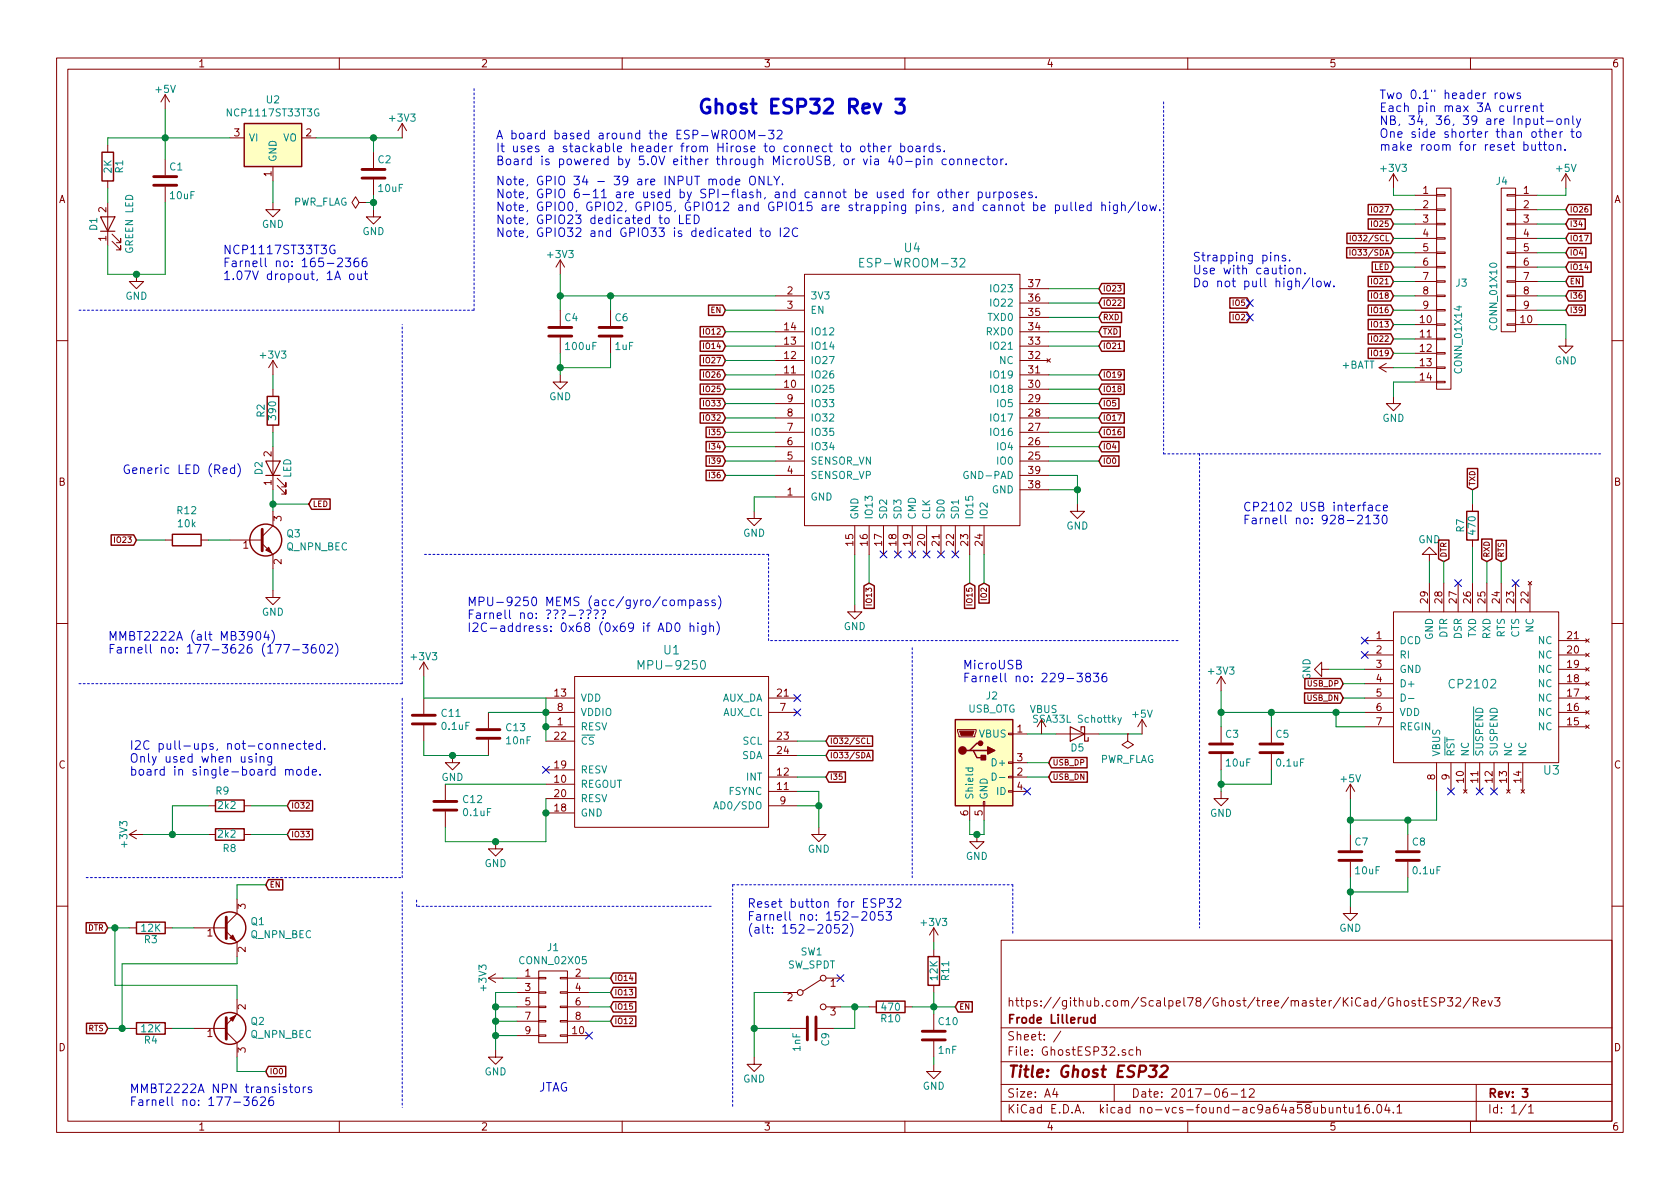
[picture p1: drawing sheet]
<svg xmlns="http://www.w3.org/2000/svg" width="297mm" height="210mm" viewBox="0 0 297 210" stroke-linecap="round" stroke-linejoin="round" font-family="sans-serif">
<defs><g id="words">
<text font-size="3.5" fill="#0000c2" x="123.2" y="20.1">Ghost ESP32 Rev 3</text>
<text font-size="2.8" fill="#840000" x="178" y="190.5">Title: Ghost ESP32</text>
<g font-size="2.1" fill="#0000c2">
<text x="243.8" y="17.5">Two 0.1&quot; header rows</text>
<text x="243.8" y="19.8">Each pin max 3A current</text>
<text x="243.8" y="22.1">NB, 34, 36, 39 are Input-only</text>
<text x="87.6" y="24.6">A board based around the ESP-WROOM-32</text>
<text x="87.6" y="26.9">It uses a stackable header from Hirose to connect to other boards.</text>
<text x="87.6" y="29.2">Board is powered by 5.0V either through MicroUSB, or via 40-pin connector.</text>
<text x="243.8" y="24.4">One side shorter than other to</text>
<text x="243.8" y="26.7">make room for reset button.</text>
<text x="87.6" y="32.8">Note, GPIO 34 - 39 are INPUT mode ONLY.</text>
<text x="87.6" y="35">Note, GPIO 6-11 are used by SPI-flash, and cannot be used for other purposes.</text>
<text x="87.6" y="37.3">Note, GPIO0, GPIO2, GPIO5, GPIO12 and GPIO15 are strapping pins, and cannot be pulled high/low.</text>
<text x="87.6" y="39.6">Note, GPIO23 dedicated to LED</text>
<text x="87.6" y="41.9">Note, GPIO32 and GPIO33 is dedicated to I2C</text>
<text x="39.4" y="45">NCP1117ST33T3G</text>
<text x="39.4" y="47.2">Farnell no: 165-2366</text>
<text x="210.8" y="46.2">Strapping pins.</text>
<text x="39.4" y="49.5">1.07V dropout, 1A out</text>
<text x="210.8" y="48.5">Use with caution.</text>
<text x="210.8" y="50.8">Do not pull high/low.</text>
<text x="21.6" y="83.8">Generic LED (Red)</text>
<text x="219.7" y="90.4">CP2102 USB interface</text>
<text x="219.7" y="92.7">Farnell no: 928-2130</text>
<text x="82.5" y="107.2">MPU-9250 MEMS (acc/gyro/compass)</text>
<text x="19" y="113.3">MMBT2222A (alt MB3904)</text>
<text x="82.5" y="109.5">Farnell no: ???-????</text>
<text x="82.5" y="111.8">I2C-address: 0x68 (0x69 if AD0 high)</text>
<text x="19" y="115.6">Farnell no: 177-3626 (177-3602)</text>
<text x="170.2" y="118.4">MicroUSB</text>
<text x="170.2" y="120.6">Farnell no: 229-3836</text>
<text x="22.9" y="132.6">I2C pull-ups, not-connected.</text>
<text x="22.9" y="134.9">Only used when using</text>
<text x="22.9" y="137.2">board in single-board mode.</text>
<text x="132.1" y="160.5">Reset button for ESP32</text>
<text x="132.1" y="162.8">Farnell no: 152-2053</text>
<text x="132.1" y="165.1">(alt: 152-2052)</text>
<text x="22.9" y="193.3">MMBT2222A NPN transistors</text>
<text x="22.9" y="195.6">Farnell no: 177-3626</text>
<text x="95.2" y="193">JTAG</text>
</g>
<g font-size="2.1" fill="#008484">
<text x="153" y="47.3">ESP-WROOM-32</text>
<text x="159.9" y="44.6">U4</text>
<text x="113.7" y="118.4">MPU-9250</text>
<text x="117.4" y="115.7">U1</text>
<text x="256.5" y="121.7">CP2102</text>
<text x="273" y="137">U3</text>
</g>
<g font-size="2.1" fill="#840000">
<text x="178" y="178">https://github.com/Scalpel78/Ghost/tree/master/KiCad/GhostESP32/Rev3</text>
<text x="178" y="184">Sheet: /</text>
<text x="178" y="181">Frode Lillerud</text>
<text x="178" y="186.7">File: GhostESP32.sch</text>
<text x="178" y="196.9">KiCad E.D.A. kicad no-vcs-found-ac9a64a58ubuntu16.04.1</text>
<text x="178" y="194.1">Size: A4</text>
<text x="200" y="194.1">Date: 2017-06-12</text>
<text x="263" y="194.1">Rev: 3</text>
<text x="263" y="196.9">Id: 1/1</text>
</g>
<g font-size="1.8" fill="#840000">
<text x="35" y="11.9">1</text>
<text x="85" y="11.9">2</text>
<text x="135" y="11.9">3</text>
<text x="185" y="11.9">4</text>
<text x="235" y="11.9">5</text>
<text x="285" y="11.9">6</text>
<text x="41.4" y="24.1">3</text>
<text x="54.1" y="24.1">2</text>
<text x="10.4" y="35.9">A</text>
<text x="48" y="31.2" transform="rotate(-90 48 31.2)">1</text>
<text x="251.6" y="34.3">1</text>
<text x="269.4" y="34.3">1</text>
<text x="285.4" y="35.9">A</text>
<text x="18.8" y="37.6" transform="rotate(-90 18.8 37.6)">2</text>
<text x="251.6" y="36.8">2</text>
<text x="251.6" y="39.4">3</text>
<text x="251.6" y="41.9">4</text>
<text x="269.4" y="36.8">2</text>
<text x="269.4" y="39.4">3</text>
<text x="269.4" y="41.9">4</text>
<text x="18.8" y="42.6" transform="rotate(-90 18.8 42.6)">1</text>
<text x="251.6" y="44.4">5</text>
<text x="251.6" y="47">6</text>
<text x="269.4" y="44.4">5</text>
<text x="269.4" y="47">6</text>
<text x="139.2" y="52.1">2</text>
<text x="181.9" y="53.3">36</text>
<text x="181.9" y="50.8">37</text>
<text x="251.6" y="49.5">7</text>
<text x="251.6" y="52.1">8</text>
<text x="269.4" y="49.5">7</text>
<text x="269.4" y="52.1">8</text>
<text x="138.7" y="58.4">14</text>
<text x="139.2" y="54.6">3</text>
<text x="181.9" y="58.4">34</text>
<text x="181.9" y="55.9">35</text>
<text x="251.1" y="57.1">10</text>
<text x="251.1" y="59.7">11</text>
<text x="251.6" y="54.6">9</text>
<text x="268.9" y="57.1">10</text>
<text x="269.4" y="54.6">9</text>
<text x="138.7" y="63.5">12</text>
<text x="138.7" y="61">13</text>
<text x="181.9" y="63.5">32</text>
<text x="181.9" y="61">33</text>
<text x="251.1" y="62.2">12</text>
<text x="251.1" y="64.8">13</text>
<text x="138.7" y="68.6">10</text>
<text x="138.7" y="66">11</text>
<text x="139.2" y="71.1">9</text>
<text x="181.9" y="68.6">30</text>
<text x="181.9" y="66">31</text>
<text x="181.9" y="71.1">29</text>
<text x="251.1" y="67.3">14</text>
<text x="139.2" y="76.2">7</text>
<text x="139.2" y="73.7">8</text>
<text x="181.9" y="76.2">27</text>
<text x="181.9" y="73.7">28</text>
<text x="48" y="80.7" transform="rotate(-90 48 80.7)">2</text>
<text x="139.2" y="83.8">4</text>
<text x="139.2" y="81.3">5</text>
<text x="139.2" y="78.7">6</text>
<text x="181.9" y="81.3">25</text>
<text x="181.9" y="78.7">26</text>
<text x="181.9" y="83.8">39</text>
<text x="10.4" y="85.9">B</text>
<text x="48" y="85.8" transform="rotate(-90 48 85.8)">1</text>
<text x="139.2" y="87.6">1</text>
<text x="181.9" y="86.4">38</text>
<text x="285.4" y="85.9">B</text>
<text x="49.8" y="92.2" transform="rotate(-90 49.8 92.2)">3</text>
<text x="43" y="97">1</text>
<text x="49.8" y="99.8" transform="rotate(-90 49.8 99.8)">2</text>
<text x="150.9" y="96.5" transform="rotate(-90 150.9 96.5)">15</text>
<text x="153.4" y="96.5" transform="rotate(-90 153.4 96.5)">16</text>
<text x="156" y="96.5" transform="rotate(-90 156 96.5)">17</text>
<text x="158.5" y="96.5" transform="rotate(-90 158.5 96.5)">18</text>
<text x="161" y="96.5" transform="rotate(-90 161 96.5)">19</text>
<text x="163.6" y="96.5" transform="rotate(-90 163.6 96.5)">20</text>
<text x="166.1" y="96.5" transform="rotate(-90 166.1 96.5)">21</text>
<text x="168.7" y="96.5" transform="rotate(-90 168.7 96.5)">22</text>
<text x="171.2" y="96.5" transform="rotate(-90 171.2 96.5)">23</text>
<text x="173.7" y="96.5" transform="rotate(-90 173.7 96.5)">24</text>
<text x="252.5" y="106.6" transform="rotate(-90 252.5 106.6)">29</text>
<text x="255" y="106.6" transform="rotate(-90 255 106.6)">28</text>
<text x="257.6" y="106.6" transform="rotate(-90 257.6 106.6)">27</text>
<text x="260.1" y="106.6" transform="rotate(-90 260.1 106.6)">26</text>
<text x="262.6" y="106.6" transform="rotate(-90 262.6 106.6)">25</text>
<text x="265.2" y="106.6" transform="rotate(-90 265.2 106.6)">24</text>
<text x="267.7" y="106.6" transform="rotate(-90 267.7 106.6)">23</text>
<text x="270.3" y="106.6" transform="rotate(-90 270.3 106.6)">22</text>
<text x="243.4" y="113">1</text>
<text x="277.2" y="113">21</text>
<text x="243.4" y="115.6">2</text>
<text x="243.4" y="118.1">3</text>
<text x="277.2" y="115.6">20</text>
<text x="277.2" y="118.1">19</text>
<text x="98.1" y="123.2">13</text>
<text x="98.6" y="125.7">8</text>
<text x="137.5" y="123.2">21</text>
<text x="137.9" y="125.7">7</text>
<text x="243.4" y="120.6">4</text>
<text x="243.4" y="123.2">5</text>
<text x="243.4" y="125.7">6</text>
<text x="277.2" y="125.7">16</text>
<text x="277.2" y="123.2">17</text>
<text x="277.2" y="120.6">18</text>
<text x="98.1" y="130.8">22</text>
<text x="98.6" y="128.3">1</text>
<text x="137.5" y="130.8">23</text>
<text x="179.9" y="129.5">1</text>
<text x="183.2" y="127.8">SSA33L Schottky</text>
<text x="243.4" y="128.3">7</text>
<text x="277.2" y="128.3">15</text>
<text x="10.4" y="135.9">C</text>
<text x="98.1" y="135.9">19</text>
<text x="137.5" y="137.2">12</text>
<text x="137.5" y="133.3">24</text>
<text x="179.9" y="137.2">2</text>
<text x="179.9" y="134.6">3</text>
<text x="253.7" y="137.9" transform="rotate(-90 253.7 137.9)">8</text>
<text x="256.3" y="137.9" transform="rotate(-90 256.3 137.9)">9</text>
<text x="285.4" y="135.9">C</text>
<text x="98.1" y="138.4">10</text>
<text x="98.1" y="141">20</text>
<text x="98.1" y="143.5">18</text>
<text x="137.5" y="139.7">11</text>
<text x="137.9" y="142.2">9</text>
<text x="179.9" y="139.7">4</text>
<text x="258.8" y="138.4" transform="rotate(-90 258.8 138.4)">10</text>
<text x="261.4" y="138.4" transform="rotate(-90 261.4 138.4)">11</text>
<text x="263.9" y="138.4" transform="rotate(-90 263.9 138.4)">12</text>
<text x="266.4" y="138.4" transform="rotate(-90 266.4 138.4)">13</text>
<text x="269" y="138.4" transform="rotate(-90 269 138.4)">14</text>
<text x="171.2" y="144.2" transform="rotate(-90 171.2 144.2)">6</text>
<text x="173.7" y="144.2" transform="rotate(-90 173.7 144.2)">5</text>
<text x="43.4" y="160.8" transform="rotate(-90 43.4 160.8)">3</text>
<text x="36.7" y="165.6">1</text>
<text x="43.4" y="168.4" transform="rotate(-90 43.4 168.4)">2</text>
<text x="92.9" y="172.7">1</text>
<text x="101.8" y="172.7">2</text>
<text x="43.4" y="178.5" transform="rotate(-90 43.4 178.5)">2</text>
<text x="92.9" y="175.3">3</text>
<text x="92.9" y="177.8">5</text>
<text x="101.8" y="175.3">4</text>
<text x="101.8" y="177.8">6</text>
<text x="139.2" y="177">2</text>
<text x="146.8" y="174.5">1</text>
<text x="146.8" y="179.6">3</text>
<text x="10.4" y="185.9">D</text>
<text x="36.7" y="183.4">1</text>
<text x="92.9" y="180.3">7</text>
<text x="92.9" y="182.9">9</text>
<text x="101.3" y="182.9">10</text>
<text x="101.8" y="180.3">8</text>
<text x="285.4" y="185.9">D</text>
<text x="43.4" y="186.2" transform="rotate(-90 43.4 186.2)">3</text>
<text x="35" y="199.9">1</text>
<text x="85" y="199.9">2</text>
<text x="135" y="199.9">3</text>
<text x="185" y="199.9">4</text>
<text x="235" y="199.9">5</text>
<text x="285" y="199.9">6</text>
</g>
<g font-size="1.8" fill="#008484">
<text x="27.6" y="16.4">+5V</text>
<text x="40.6" y="20.6">NCP1117ST33T3G</text>
<text x="47.1" y="18.3">U2</text>
<text x="69" y="21.5">+3V3</text>
<text x="43.9" y="25">VI</text>
<text x="48.9" y="28.7" transform="rotate(-90 48.9 28.7)">GND</text>
<text x="50" y="25">VO</text>
<text x="66.9" y="28.9">C2</text>
<text x="19.7" y="30.6" transform="rotate(-90 19.7 30.6)">2K</text>
<text x="21.8" y="30.6" transform="rotate(-90 21.8 30.6)">R1</text>
<text x="30" y="30.1">C1</text>
<text x="30.2" y="35.2">10uF</text>
<text x="67" y="34">10uF</text>
<text x="244.3" y="30.4">+3V3</text>
<text x="264.6" y="32.7">J4</text>
<text x="275.3" y="30.4">+5V</text>
<text x="17.2" y="40.7" transform="rotate(-90 17.2 40.7)">D1</text>
<text x="46.3" y="40.3">GND</text>
<text x="51.8" y="36.4">PWR_FLAG</text>
<text x="64.1" y="41.6">GND</text>
<text x="23.5" y="44.7" transform="rotate(-90 23.5 44.7)">GREEN LED</text>
<text x="97" y="45.6">+3V3</text>
<text x="22.2" y="53">GND</text>
<text x="143.3" y="53">3V3</text>
<text x="175.5" y="51.7">IO23</text>
<text x="257.5" y="50.7">J3</text>
<text x="99.9" y="56.8">C4</text>
<text x="108.8" y="56.8">C6</text>
<text x="143.3" y="55.5">EN</text>
<text x="143.3" y="59.3">IO12</text>
<text x="174.6" y="59.3">RXD0</text>
<text x="174.8" y="56.8">TXD0</text>
<text x="175.5" y="54.2">IO22</text>
<text x="264.7" y="58.1" transform="rotate(-90 264.7 58.1)">CONN_01X10</text>
<text x="46.2" y="63.4">+3V3</text>
<text x="100.2" y="61.9">100uF</text>
<text x="108.8" y="61.9">1uF</text>
<text x="143.3" y="64.4">IO27</text>
<text x="143.3" y="61.8">IO14</text>
<text x="175.5" y="61.8">IO21</text>
<text x="176.8" y="64.4">NC</text>
<text x="237.3" y="65.2">+BATT</text>
<text x="258.5" y="65.7" transform="rotate(-90 258.5 65.7)">CONN_01X14</text>
<text x="274.9" y="64.4">GND</text>
<text x="97.1" y="70.8">GND</text>
<text x="143.3" y="69.5">IO25</text>
<text x="143.3" y="66.9">IO26</text>
<text x="175.5" y="69.5">IO18</text>
<text x="175.5" y="66.9">IO19</text>
<text x="46.8" y="73.8" transform="rotate(-90 46.8 73.8)">R2</text>
<text x="48.8" y="74.1" transform="rotate(-90 48.8 74.1)">390</text>
<text x="143.3" y="77.1">IO35</text>
<text x="143.3" y="74.5">IO32</text>
<text x="143.3" y="72">IO33</text>
<text x="175.5" y="77.1">IO16</text>
<text x="175.5" y="74.5">IO17</text>
<text x="176.5" y="72">IO5</text>
<text x="244.4" y="74.6">GND</text>
<text x="46.4" y="83.9" transform="rotate(-90 46.4 83.9)">D2</text>
<text x="143.3" y="82.2">SENSOR_VN</text>
<text x="143.3" y="79.6">IO34</text>
<text x="176.5" y="82.2">IO0</text>
<text x="176.5" y="79.6">IO4</text>
<text x="51.5" y="84.6" transform="rotate(-90 51.5 84.6)">LED</text>
<text x="143.3" y="88.5">GND</text>
<text x="143.3" y="84.7">SENSOR_VP</text>
<text x="171.1" y="84.7">GND-PAD</text>
<text x="175.4" y="87.2">GND</text>
<text x="31.4" y="90.9">R12</text>
<text x="31.5" y="93.2">10k</text>
<text x="50.7" y="95">Q3</text>
<text x="131.4" y="94.9">GND</text>
<text x="151.8" y="91.9" transform="rotate(-90 151.8 91.9)">GND</text>
<text x="154.3" y="91.9" transform="rotate(-90 154.3 91.9)">IO13</text>
<text x="156.8" y="91.9" transform="rotate(-90 156.8 91.9)">SD2</text>
<text x="159.4" y="91.9" transform="rotate(-90 159.4 91.9)">SD3</text>
<text x="161.9" y="91.9" transform="rotate(-90 161.9 91.9)">CMD</text>
<text x="164.5" y="91.9" transform="rotate(-90 164.5 91.9)">CLK</text>
<text x="167" y="91.9" transform="rotate(-90 167 91.9)">SD0</text>
<text x="169.5" y="91.9" transform="rotate(-90 169.5 91.9)">SD1</text>
<text x="172.1" y="91.9" transform="rotate(-90 172.1 91.9)">IO15</text>
<text x="174.6" y="91.9" transform="rotate(-90 174.6 91.9)">IO2</text>
<text x="188.5" y="93.6">GND</text>
<text x="258.9" y="94.1" transform="rotate(-90 258.9 94.1)">R7</text>
<text x="260.9" y="94.4" transform="rotate(-90 260.9 94.4)">470</text>
<text x="50.7" y="97.3">Q_NPN_BEC</text>
<text x="250.8" y="96.1">GND</text>
<text x="46.3" y="108.9">GND</text>
<text x="149.2" y="111.4">GND</text>
<text x="247.4" y="113.9">DCD</text>
<text x="253.4" y="113.2" transform="rotate(-90 253.4 113.2)">GND</text>
<text x="255.9" y="112.8" transform="rotate(-90 255.9 112.8)">DTR</text>
<text x="258.4" y="112.9" transform="rotate(-90 258.4 112.9)">DSR</text>
<text x="261" y="112.7" transform="rotate(-90 261 112.7)">TXD</text>
<text x="263.5" y="112.9" transform="rotate(-90 263.5 112.9)">RXD</text>
<text x="266.1" y="112.7" transform="rotate(-90 266.1 112.7)">RTS</text>
<text x="268.6" y="112.7" transform="rotate(-90 268.6 112.7)">CTS</text>
<text x="271.1" y="111.8" transform="rotate(-90 271.1 111.8)">NC</text>
<text x="272" y="113.9">NC</text>
<text x="72.8" y="116.8">+3V3</text>
<text x="213.8" y="119.3">+3V3</text>
<text x="247.4" y="116.5">RI</text>
<text x="247.4" y="119">GND</text>
<text x="272" y="116.5">NC</text>
<text x="272" y="119">NC</text>
<text x="102.6" y="124.1">VDD</text>
<text x="127.6" y="124.1">AUX_DA</text>
<text x="174.4" y="123.7">J2</text>
<text x="231.7" y="120.3" transform="rotate(-90 231.7 120.3)">GND</text>
<text x="247.4" y="121.5">D+</text>
<text x="272" y="124.1">NC</text>
<text x="272" y="121.5">NC</text>
<text x="78.1" y="126.8">C11</text>
<text x="78.2" y="129.1">0.1uF</text>
<text x="89.6" y="129.3">C13</text>
<text x="89.6" y="131.6">10nF</text>
<text x="102.6" y="129.2">RESV</text>
<text x="102.6" y="126.6">VDDIO</text>
<text x="102.6" y="131.7">CS</text>
<text x="127.8" y="126.6">AUX_CL</text>
<text x="131.3" y="131.7">SCL</text>
<text x="171.1" y="126">USB_OTG</text>
<text x="173.2" y="130.4">VBUS</text>
<text x="182.1" y="126.1">VBUS</text>
<text x="200.3" y="126.9">+5V</text>
<text x="216.7" y="130.5">C3</text>
<text x="225.6" y="130.5">C5</text>
<text x="247.4" y="126.6">VDD</text>
<text x="247.4" y="129.2">REGIN</text>
<text x="272" y="129.2">NC</text>
<text x="272" y="126.6">NC</text>
<text x="102.6" y="136.8">RESV</text>
<text x="131.1" y="134.2">SDA</text>
<text x="175.7" y="135.5">D+</text>
<text x="189.4" y="132.9">D5</text>
<text x="194.4" y="134.9">PWR_FLAG</text>
<text x="216.9" y="135.6">10uF</text>
<text x="225.8" y="135.6">0.1uF</text>
<text x="254.6" y="133.9" transform="rotate(-90 254.6 133.9)">VBUS</text>
<text x="257.2" y="133.9" transform="rotate(-90 257.2 133.9)">RST</text>
<text x="259.7" y="133.9" transform="rotate(-90 259.7 133.9)">NC</text>
<text x="262.3" y="133.9" transform="rotate(-90 262.3 133.9)">SUSPEND</text>
<text x="264.8" y="133.9" transform="rotate(-90 264.8 133.9)">SUSPEND</text>
<text x="267.3" y="133.9" transform="rotate(-90 267.3 133.9)">NC</text>
<text x="269.9" y="133.9" transform="rotate(-90 269.9 133.9)">NC</text>
<text x="38.2" y="140.5">R9</text>
<text x="38.6" y="143">2k2</text>
<text x="78.1" y="138.1">GND</text>
<text x="81.9" y="142">C12</text>
<text x="102.6" y="139.3">REGOUT</text>
<text x="102.6" y="141.9">RESV</text>
<text x="127" y="143.1">AD0/SDO</text>
<text x="128.9" y="140.6">FSYNC</text>
<text x="132" y="138">INT</text>
<text x="172.1" y="141.5" transform="rotate(-90 172.1 141.5)">Shield</text>
<text x="174.6" y="141.5" transform="rotate(-90 174.6 141.5)">GND</text>
<text x="176.3" y="140.6">ID</text>
<text x="237.2" y="138.3">+5V</text>
<text x="22.5" y="149.7" transform="rotate(-90 22.5 149.7)">+3V3</text>
<text x="38.6" y="148.1">2k2</text>
<text x="82" y="144.3">0.1uF</text>
<text x="102.6" y="144.4">GND</text>
<text x="213.9" y="144.4">GND</text>
<text x="239.6" y="149.5">C7</text>
<text x="249.8" y="149.5">C8</text>
<text x="39.5" y="150.7">R8</text>
<text x="85.7" y="153.3">GND</text>
<text x="142.8" y="150.8">GND</text>
<text x="170.8" y="152.1">GND</text>
<text x="239.7" y="154.6">10uF</text>
<text x="249.9" y="154.6">0.1uF</text>
<text x="25" y="164.8">12K</text>
<text x="25.6" y="166.8">R3</text>
<text x="44.3" y="165.9">Q_NPN_BEC</text>
<text x="44.4" y="163.6">Q1</text>
<text x="163" y="163.7">+3V3</text>
<text x="236.8" y="164.8">GND</text>
<text x="92.2" y="170.5">CONN_02X05</text>
<text x="96.8" y="168.2">J1</text>
<text x="139.2" y="171.3">SW_SPDT</text>
<text x="141.6" y="169">SW1</text>
<text x="165.8" y="173.3" transform="rotate(-90 165.8 173.3)">12K</text>
<text x="167.8" y="173.3" transform="rotate(-90 167.8 173.3)">R11</text>
<text x="86" y="175.1" transform="rotate(-90 86 175.1)">+3V3</text>
<text x="156" y="178.7">470</text>
<text x="25" y="182.5">12K</text>
<text x="25.6" y="184.6">R4</text>
<text x="44.3" y="183.6">Q_NPN_BEC</text>
<text x="44.4" y="181.2">Q2</text>
<text x="141.5" y="185.9" transform="rotate(-90 141.5 185.9)">1nF</text>
<text x="146.6" y="184.9" transform="rotate(-90 146.6 184.9)">C9</text>
<text x="155.9" y="180.8">R10</text>
<text x="166" y="181.3">C10</text>
<text x="85.7" y="190.2">GND</text>
<text x="131.4" y="191.4">GND</text>
<text x="166" y="186.4">1nF</text>
<text x="163.1" y="192.7">GND</text>
</g>
<g font-size="1.4" fill="#840000">
<text x="242.7" y="37.6">IO27</text>
<text x="242.7" y="40.1">IO25</text>
<text x="277.5" y="37.6">IO26</text>
<text x="277.5" y="40.1">I34</text>
<text x="239.4" y="45.2">IO33/SDA</text>
<text x="239.6" y="42.6">IO32/SCL</text>
<text x="243" y="47.7">LED</text>
<text x="277.5" y="47.7">IO14</text>
<text x="277.5" y="45.2">IO4</text>
<text x="277.5" y="42.6">IO17</text>
<text x="194.9" y="51.5">IO23</text>
<text x="242.7" y="50.3">IO21</text>
<text x="242.7" y="52.8">IO18</text>
<text x="277.5" y="50.3">EN</text>
<text x="277.5" y="52.8">I36</text>
<text x="124.6" y="59.2">IO12</text>
<text x="125.7" y="55.3">EN</text>
<text x="194.9" y="54.1">IO22</text>
<text x="194.9" y="56.6">RXD</text>
<text x="194.9" y="59.2">TXD</text>
<text x="218.1" y="54.1">IO5</text>
<text x="218.1" y="56.6">IO2</text>
<text x="242.7" y="55.3">IO16</text>
<text x="242.7" y="57.9">IO13</text>
<text x="277.5" y="55.3">I39</text>
<text x="124.6" y="61.7">IO14</text>
<text x="124.6" y="64.2">IO27</text>
<text x="194.9" y="61.7">IO21</text>
<text x="242.7" y="63">IO19</text>
<text x="242.7" y="60.4">IO22</text>
<text x="124.6" y="66.8">IO26</text>
<text x="124.6" y="69.3">IO25</text>
<text x="124.6" y="71.9">IO33</text>
<text x="194.9" y="66.8">IO19</text>
<text x="194.9" y="69.3">IO18</text>
<text x="194.9" y="71.9">IO5</text>
<text x="124.6" y="74.4">IO32</text>
<text x="125.7" y="76.9">I35</text>
<text x="194.9" y="74.4">IO17</text>
<text x="194.9" y="76.9">IO16</text>
<text x="125.7" y="79.5">I34</text>
<text x="125.7" y="82">I39</text>
<text x="194.9" y="79.5">IO4</text>
<text x="194.9" y="82">IO0</text>
<text x="55.2" y="89.6">LED</text>
<text x="125.7" y="84.6">I36</text>
<text x="260.8" y="86" transform="rotate(-90 260.8 86)">TXD</text>
<text x="20.5" y="96">IO23</text>
<text x="255.8" y="98.7" transform="rotate(-90 255.8 98.7)">DTR</text>
<text x="263.4" y="98.7" transform="rotate(-90 263.4 98.7)">RXD</text>
<text x="265.9" y="98.7" transform="rotate(-90 265.9 98.7)">RTS</text>
<text x="154.2" y="106.8" transform="rotate(-90 154.2 106.8)">IO13</text>
<text x="171.9" y="106.8" transform="rotate(-90 171.9 106.8)">IO15</text>
<text x="174.5" y="106" transform="rotate(-90 174.5 106)">IO2</text>
<text x="231.2" y="123.9">USB_DN</text>
<text x="231.3" y="121.4">USB_DP</text>
<text x="146.7" y="131.5">IO32/SCL</text>
<text x="146.7" y="134.1">IO33/SDA</text>
<text x="146.7" y="137.9">I35</text>
<text x="186.1" y="135.4">USB_DP</text>
<text x="186.1" y="137.9">USB_DN</text>
<text x="51.4" y="143">IO32</text>
<text x="51.4" y="148.1">IO33</text>
<text x="47.6" y="156.9">EN</text>
<text x="15.6" y="164.6">DTR</text>
<text x="108.6" y="173.5">IO14</text>
<text x="108.6" y="178.5">IO15</text>
<text x="108.6" y="176">IO13</text>
<text x="169.5" y="178.5">EN</text>
<text x="15.6" y="182.3">RTS</text>
<text x="108.6" y="181.1">IO12</text>
<text x="47.6" y="190">IO0</text>
</g>
</g></defs>
<g fill="none" stroke="#840000" stroke-width=".18">
<path d="M10 10.3h277v189.9h-277zM12 12.2h273v186.1h-273zM29.2 16.8v2.5M29.2 16.8l-.8 1.2M29.2 16.8l.8 1.2M60 10.3v1.9M110 10.3v1.9M160 10.3v1.9M210 10.3v1.9M260 10.3v1.9M19 25.6v1.3M19 32v1.3"/>
<path d="M19 35.8v7.6M29.2 28.2v2.8M29.2 33v2.8M40.6 24.4h2.6M48.3 35.8v1.3h1.2l-1.2 1.2-1.3-1.2h1.3M48.3 29.5v2.5M53.3 24.4h2.6M63.5 35.8l-.6-1-.7 1 .7 1 .6-1h1.3M64.8 35.8h.1M66 37.1v1.2h1.3l-1.3 1.3-1.2-1.3h1.2M66 26.9v2.8M66 31.7v2.8"/>
<path d="M71.1 21.8l-.7 1.3M71.1 21.8v2.6M71.1 21.8l.8 1.3M246.4 30.7l-.8 1.3M246.4 30.7v2.6M246.4 30.7l.7 1.3M250.2 34.5h3.8M250.2 37.1h3.8M250.2 39.6h3.8M254 39.5h1.5v.2h-1.5zM254 37h1.5v.2h-1.5zM254 34.4h1.5v.3h-1.5z"/>
<path d="M254 33.3h2.5v35.5h-2.5zM265.4 33.3h2.6v25.4h-2.6zM266.4 39.5h1.6v.2h-1.6zM266.4 37h1.6v.2h-1.6zM266.4 34.4h1.6v.3h-1.6zM268 34.5h3.8M268 37.1h3.8M268 39.6h3.8M276.9 30.7l-.8 1.3M276.9 30.7v2.6M276.9 30.7l.7 1.3M19.8 42.7l1.5 1.5v-.8v.8h-.7"/>
<path d="M19.8 41.4l1.5 1.5v-.7v.7h-.7M24.1 48.5v1.3h1.3l-1.3 1.2-1.2-1.2h1.2M99.1 46v2.5M99.1 54.9v2.8M99.1 59.7v2.8M99.1 46l-.8 1.2M99.1 46l.7 1.2M107.9 54.9v2.8M107.9 59.7v2.8M137.2 52.3h5M137.2 54.9h5M137.2 58.7h5"/>
<path d="M142.2 48.5h38.1v44.5h-38.1zM180.3 58.7h5.1M180.3 56.1h5.1M180.3 53.6h5.1M180.3 51h5.1M238.7 44.1v1M238.7 41.6v1M239.2 41.8l.2-.2a.32 .32 0 0 1 .4 .3v.6l-.4 .1-.3-.3zM250.2 52.3h3.8M250.2 54.9h3.8M250.2 42.2h3.8M250.2 44.7h3.8"/>
<path d="M250.2 47.2h3.8M250.2 49.8h3.8M250.2 57.4h3.8M250.2 59.9h3.8M254 59.8h1.5v.3h-1.5zM254 57.3h1.5v.2h-1.5zM254 54.7h1.5v.3h-1.5zM254 52.2h1.5v.2h-1.5zM254 49.7h1.5v.2h-1.5zM254 47.1h1.5v.3h-1.5zM254 44.6h1.5v.2h-1.5zM254 42h1.5v.3h-1.5z"/>
<path d="M266.4 57.3h1.6v.2h-1.6zM266.4 54.7h1.6v.3h-1.6zM266.4 52.2h1.6v.2h-1.6zM266.4 49.7h1.6v.2h-1.6zM266.4 47.1h1.6v.3h-1.6zM266.4 44.6h1.6v.2h-1.6zM266.4 42h1.6v.3h-1.6zM268 52.3h3.8M268 54.9h3.8M268 42.2h3.8M268 44.7h3.8M268 47.2h3.8"/>
<path d="M268 49.8h3.8M268 57.4h3.8M276.9 59.9v1.3h1.2l-1.2 1.3-1.3-1.3h1.3M10 60.2h2M48.3 63.7v2.6M48.3 68.8v1.3M48.3 75.2v1.2M48.3 79v7.6M48.3 63.7l-.8 1.3M48.3 63.7l.7 1.3M99.1 66.3v1.3h1.2l-1.2 1.2-1.3-1.2h1.3M137.2 79h5"/>
<path d="M137.2 76.4h5M137.2 73.9h5M137.2 71.4h5M137.2 68.8h5M137.2 66.3h5M137.2 63.7h5M137.2 61.2h5M180.3 79h5.1M180.3 76.4h5.1M180.3 73.9h5.1M180.3 71.4h5.1M180.3 68.8h5.1"/>
<path d="M180.3 66.3h5.1M180.3 63.7h5.1M180.3 61.2h5.1M185.1 63.4l.6 .7M185.7 63.4l-.6 .7M197.7 61.6h.5M243.8 65l1.3 .8M243.8 65h2.6M245.1 64.3l-1.3 .7M246.4 70.1v1.3h1.2l-1.2 1.2-1.3-1.2h1.3M250.2 65h3.8M250.2 62.5h3.8"/>
<path d="M250.2 67.6h3.8M254 67.4h1.5v.3h-1.5zM254 64.9h1.5v.2h-1.5zM254 62.4h1.5v.2h-1.5zM285 60.2h2M29.2 95.5h1.3M35.6 95.5h1.2M40.6 95.5h5.8M46.4 96.1l1.9 1.9v2.6M48.3 90.4v2.6l-1.9 1.9M49 85.8l1.5 1.6v-.8v.8h-.7M49 84.6l1.5 1.5v-.8v.8h-.7"/>
<path d="M133.3 90.4v1.3h1.3l-1.3 1.3-1.2-1.3h1.2M137.2 87.9h5M137.2 84.1h5M137.2 81.5h5M151.1 93v5M153.7 93v5M156.2 93v5M158.7 93v5M161.3 93v5M163.8 93v5M166.4 93v5M168.9 93v5"/>
<path d="M171.4 93v5M174 93v5M180.3 84.1h5.1M180.3 81.5h5.1M180.3 86.6h5.1M190.5 89.1v1.3h1.3l-1.3 1.3-1.3-1.3h1.3M252.7 98h1.3l-1.3-1.2-1.2 1.2h1.2v1.3M260.3 89.1v1.3M260.3 95.5v1.3M10 110.3h2M48.3 104.4v1.3h1.2l-1.2 1.2-1.3-1.2h1.3M74.9 117.1l-.7 1.3"/>
<path d="M74.9 117.1v2.5M74.9 117.1l.8 1.3M101.6 119.6h34.3v26.7h-34.3zM151.1 106.9v1.3h1.3l-1.3 1.3-1.2-1.3h1.2M215.9 119.6v2.6M215.9 119.6l-.8 1.3M215.9 119.6l.8 1.3M233.7 118.4v-1.3l-1.3 1.3 1.3 1.2v-1.2h1.2M241.3 113.3h5.1M241.3 115.8h5.1M241.3 118.4h5.1M246.4 108.2h29.2v26.7h-29.2z"/>
<path d="M252.7 103.1v5.1M255.3 103.1v5.1M257.8 103.1v5.1M260.3 103.1v5.1M262.9 103.1v5.1M265.4 103.1v5.1M268 103.1v5.1M270.2 102.8l.6 .6M270.5 103.1v5.1M270.8 102.8l-.6 .6M275.6 113.3h5.1M275.6 115.8h5.1"/>
<path d="M275.6 118.4h5.1M280.4 115.5l.6 .6M280.4 113l.6 .6M280.4 118.1l.6 .6M281 118.1l-.6 .6M281 115.5l-.6 .6M281 113l-.6 .6M285 110.3h2M74.9 123.4v2.8M74.9 128.3v2.8M78.7 138.7v2.8M80 133.6v1.3h1.3l-1.3 1.2-1.3-1.2h1.3"/>
<path d="M86.4 126v2.8M86.4 130.8v2.8M96.5 123.4h5.1M96.5 126h5.1M96.5 128.5h5.1M96.5 138.7h5.1M96.5 131.1h5.1M96.5 136.1h5.1M135.9 123.4h5.1M135.9 126h5.1M135.9 139.9h5.1M135.9 137.4h5.1"/>
<path d="M135.9 131.1h5.1M135.9 133.6h5.1M153.2 134l.3-1 .4 1M153.3 133.8h.5M153.4 130.5v1h.4M169.3 129h3.3v.3l-.3 1h-2.8zM178.3 139.8h.8v.3h-.8zM178.3 137.3h.8v.2h-.8zM178.3 134.7h.8v.3h-.8zM178.3 129.7h.8v.2h-.8zM179.1 129.8h2.5M179.1 139.9h2.5"/>
<path d="M179.1 137.4h2.5M179.1 134.9h2.5M184.1 127.2v2.6M186.7 129.8h7.6M199.4 129.8h.1M199.4 129.8v1.3l1 .6-1 .6-1-.6 1-.6M201.9 127.2l-.7 1.3M201.9 127.2v2.6M201.9 127.2l.8 1.3M215.9 139.9v1.3h1.3l-1.3 1.3-1.3-1.3h1.3M215.9 128.5v2.8M215.9 133.3v2.8"/>
<path d="M224.8 128.5v2.8M224.8 133.3v2.8M238.8 138.7v2.5M238.8 138.7l-.8 1.2M238.8 138.7l.7 1.2M241.3 120.9h5.1M241.3 123.4h5.1M241.3 126h5.1M241.3 128.5h5.1M254 134.9v5M256.5 134.9v5M258.8 139.6l.6 .7"/>
<path d="M259.1 134.9v5M259.4 139.6l-.6 .7M261.6 134.9v5M264.2 134.9v5M266.4 139.6l.6 .7M266.7 134.9v5M267 139.6l-.6 .7M268.9 139.6l.6 .7M269.2 134.9v5M269.5 139.6l-.6 .7M275.6 120.9h5.1M275.6 123.4h5.1"/>
<path d="M275.6 126h5.1M275.6 128.5h5.1M280.4 128.2l.6 .6M280.4 125.7l.6 .6M280.4 123.1l.6 .6M280.4 120.6l.6 .6M281 125.7l-.6 .6M281 128.2l-.6 .6M281 123.1l-.6 .6M281 120.6l-.6 .6M22.9 147.6h2.5M22.9 147.6l1.2 .7"/>
<path d="M24.1 146.8l-1.2 .8M36.8 142.5h1.3M36.8 147.6h1.3M41.9 159v2.5l-1.9 1.9M43.2 142.5h1.2M43.2 147.6h1.2M78.7 143.5v2.8M87.6 148.8v1.3h1.3l-1.3 1.3-1.2-1.3h1.2M96.5 141.2h5.1M96.5 143.8h5.1M135.9 142.5h5.1M144.8 146.3v1.3h1.2l-1.2 1.2-1.3-1.2h1.3"/>
<path d="M171.4 142.5v2.5M172.7 147.6v1.2h1.3l-1.3 1.3-1.3-1.3h1.3M173.9 141.7h.2v.8h-.2zM174 142.5v2.5M238.8 147.6v2.8M238.8 152.4v2.8M248.9 147.6v2.8M248.9 152.4v2.8M10 160.2h2M22.9 164.1h1.2M29.2 164.1h1.3M34.3 164.1h5.7"/>
<path d="M40 164.7l1.9 1.9v2.6M41.9 176.8v2.5l-1.9 1.9M86.4 173h2.5M86.4 173l1.2 .7M87.6 172.2l-1.2 .8M91.4 178h3.8M91.4 173h3.8M91.4 175.5h3.8M95.2 177.9h1.3v.3h-1.3zM95.2 175.4h1.3v.2h-1.3zM95.2 172.8h1.3v.3h-1.3zM95.2 171.7h5.1v12.7h-5.1z"/>
<path d="M99.1 177.9h1.2v.3h-1.2zM99.1 175.4h1.2v.2h-1.2zM99.1 172.8h1.2v.3h-1.2zM100.3 178h3.8M100.3 173h3.8M100.3 175.5h3.8M138.4 175.5h2.6M145.2 173.2l-3.2 2.1M146 178h2.6M146 173h2.6M153.7 178h1.2M160 178h1.3"/>
<path d="M165.1 164.1v2.5M165.1 167.9v1.3M165.1 174.2v1.3M165.1 179.3v2.8M165.1 164.1l-.8 1.2M165.1 164.1l.8 1.2M177 166.3h108v32h-108zM238.8 160.3v1.2h1.2l-1.2 1.3-1.3-1.3h1.3M247 177.1l.1-.1a.37 .37 0 0 1 .5 .1v.8M247 176.4v1.5M248.4 177.1l.2-.2 .4 .2v.7l-.2 .1-.4-.1zM250.2 177a.37 .37 0 0 0-.6 .1l.1 .3 .5 .1 .1 .1-.2 .3-.5-.1"/>
<path d="M250.7 176.9h.6M250.9 176.4v1.3l.4 .2M251.8 177.1h.5M252.5 176.4h-.7v1.5h.7M253.9 176.5l-.5-.1-.3 .3v.3l.7 .4v.4a.62 .62 0 0 1-.7 0M254.6 177.2l.7-.1 .1-.2-.1-.3-.2-.2h-.5v1.5M255.9 176.4h.9l-.4 .6 .4 .1v.7l-.2 .1-.7-.1M257.4 176.6l.2-.2h.4l.2 .2 .1 .3-.1 .2-.8 .8h.9M260 176.3l-1.3 2M260.5 177.2l.7-.1 .1-.2-.1-.4-.7-.1v1.5M260.9 177.2l.4 .7M261.9 177.4l.7-.1v-.3l-.5-.1-.2 .2 .1 .7h.6"/>
<path d="M263.1 176.9l.4 1 .4-1M264.3 176.4h.9l-.5 .6 .4 .1v.7l-.2 .1-.6-.1M285 160.2h2M22.9 181.9h1.2M29.2 181.9h1.3M34.3 181.9h5.7M40 182.5l1.9 1.9v2.5M60 198.3v1.9M87.6 185.7v1.2h1.3l-1.3 1.3-1.2-1.3h1.2M91.4 180.6h3.8M91.4 183.1h3.8M95.2 183h1.3v.3h-1.3z"/>
<path d="M95.2 180.5h1.3v.2h-1.3zM99.1 183h1.2v.3h-1.2zM99.1 180.5h1.2v.2h-1.2zM100.3 180.6h3.8M100.3 183.1h3.8M110 198.3v1.9M133.3 186.9v1.3h1.3l-1.3 1.3-1.2-1.3h1.2M139.7 181.9h2.8M144.5 181.9h2.8M160 198.3v1.9M165.1 188.2v1.3h1.3l-1.3 1.2-1.3-1.2h1.3M165.1 184.1v2.8"/>
<path d="M177 194.8h108M177 191.8h108M177 187.8h108M177 181.8h108M186.5 192.5l-.4 1h1M186.8 193v1M187.6 182.3l-1.3 2M197 191.8v3M199 185.7a.37 .37 0 0 0-.6 .1l.1 .2 .5 .2 .1 .1-.3 .3-.4-.1M200.3 185.7l-.4-.1-.3 .3 .1 .6 .2 .1 .4-.1M201 185.7a.37 .37 0 0 1 .6 .1v.8M201 185.1v1.5"/>
<path d="M210 198.3v1.9M216.9 192.5a.62 .62 0 0 0-.7 .7l.1 .7 .2 .1 .5-.1v-.5l-.1-.2-.4-.1-.3 .3M217.7 193.5h1.1M219.5 193l.4-.5v1.5M219.5 194h.8M220.9 192.7l.2-.2h.4l.2 .2 .1 .3-1 1h1M233.7 195.9l.4-.1 .3 .3-.2 .6h-.5M235 195.8l.1 .9 .3 .1 .3-.1M235.7 195.8v1M236.4 196l.2-.2 .3 .1 .1 .9M236.4 195.8v1M237.5 195.8h.6"/>
<path d="M237.7 195.3v1.3l.4 .2M238.6 195.8l.1 .9 .3 .1 .2-.1M239.2 195.8v1M239.9 195.8l.4-.5v1.5M239.9 196.8h.8M242 195.3a.59 .59 0 0 0-.7 .7v.5l.1 .2 .5 .1 .2-.1v-.5l-.1-.2-.4-.1-.3 .3M242.8 196.7v.1M243.6 195.4l.2-.1a.8 .8 0 0 1 .5 .8 .8 .8 0 0 1-.5 .7 1 1 0 0 1-.2-1.4zM245.2 195.2l-.3 1.1h.9M245.6 195.8v1M246.4 196.7v.1M247 195.8l.4-.5v1.5"/>
<path d="M247 196.8h.9M260 198.3v1.9M261 191.8v6.5M269.8 195.2l-1.2 2M270.3 195.8l.4-.5v1.5M270.3 196.8h.8"/>
<circle cx="141.5" cy="175.5" r=".51"/>
<circle cx="145.5" cy="178" r=".51"/>
<circle cx="145.5" cy="173" r=".51"/>
</g>
<path d="M193.6 179.4v1.5M193.6 180l-.4-.1-.3 .3 .1 .6 .2 .1 .4-.1M269.2 192.5h.9l-.5 .6 .4 .1v.7l-.2 .1-.6-.1" fill="none" stroke="#840000" stroke-width=".3"/>
<path d="M203.4 188.4h1.2l-.8 .8a.52 .52 0 0 1 .7 .4l-.1 .5-.2 .2-.8 .1-.3-.1M205.3 188.6l.4-.2h.4a.46 .46 0 0 1 .4 .6l-.2 .3-1.3 1.1h1.3" fill="none" stroke="#840000" stroke-width=".41"/>
<path d="M158.4 17.5h1.5l-.8 1a.67 .67 0 0 1 .8 .4l-.1 .9-.4 .2h-.7l-.3-.2" fill="none" stroke="#0000c2" stroke-width=".51"/>
<g fill="none" stroke="#0000c2" stroke-width=".18">
<path d="M265.3 16.6l.2-.2 .5 .2v.5l-.1 .3h-.4l-.2-.1zM266.5 16.4l.3 1 .3-.7 .3 .7 .3-1M267.9 18.7v1M268.4 18.7l-.5 .3M268.8 16.5l-.4-.1-.2 .2 .1 .3 .5 .1v.4h-.6M268.9 18.7v1M269.3 18.7l-.3 .1-.1 .2M269.7 19.2l.8-.1-.1-.3-.4-.1-.3 .2 .1 .8h.6M271.1 18.8h.1a.37 .37 0 0 1 .6 .1v.8M271.1 18.7v1M272.3 18.7h.6M272.5 18.2v1.3l.1 .2h.3"/>
<path d="M120.1 38v1.5h.8M121.4 38.7h.5M122.1 38h-.7v1.5h.7M122.8 38a.77 .77 0 0 1 .8 .8 .77 .77 0 0 1-.8 .7zM129.2 23.2l.3-.2a.53 .53 0 0 1 .6 .5v.5a.51 .51 0 0 1-.7 .5 1.14 1.14 0 0 1-.2-1.3zM130.1 32.2l.7-.2-.1-.3h-.4l-.2 .2v.7h.6M130.8 23.2l.1-.1a.52 .52 0 0 1 .8 .1 1.04 1.04 0 0 1-.3 1.4l-.5-.1a1.23 1.23 0 0 1-.1-1.3zM132.4 24.6v-1.6l.5 1.1 .5-1.1v1.6M132.6 31.4a.54 .54 0 0 1 .9 0 1.04 1.04 0 0 1-.3 1.3 .53 .53 0 0 1-.7-.5zM134.1 24h1.2M135.1 31.2v1.5l-.9-1.5v1.5M135.8 31.2v1.5h.7"/>
<path d="M135.9 23h.9l-.5 .6 .5 .1v.7l-.3 .2h-.4l-.2-.2M136.8 31.2l.5 .7 .5-.7M137.3 31.9v.8M137.4 23.2l.6-.2 .2 .2 .1 .3-1 1.1h1M138.4 32.5v.2M149.7 26l.4-.2 .3 .3v.4l-.3 .3h-.4l-.1-.3zM152.2 26l.5-.2 .2 .3v.4l-.2 .3h-.4l-.2-.3zM153.4 25.8h.5M153.6 25.3v1.3l.3 .2M154.5 26v-.1a.37 .37 0 0 1 .6 .1v.8M154.5 25.3v1.5M155.8 26.3l.7-.1-.1-.3-.4-.1-.2 .2v.8h.6"/>
<path d="M157.1 25.8v1M157.6 25.8l-.5 .3M159.3 25.9l.4-.1 .3 .3-.2 .7h-.5M159.3 25.3v1.5M160.1 28.5h1.2M160.6 26l.3-.2 .4 .2 .1 .5-.2 .3h-.3l-.3-.1zM162 25.9h.6l.1 .9M162 28.2l.4-.1 .3 .1v.8a.48 .48 0 0 1-.7 .1M162 28.1v1.5M162.4 34.1l.3-.1 .4 .1 .1 .6-.2 .2-.3 .1-.3-.2zM162.7 26.2l-.5 .1a.3 .3 0 0 0-.3 .3 .3 .3 0 0 0 .3 .2h.5M163.4 27.6v.1"/>
<path d="M163.4 25.8v1M163.4 28.1v1M163.8 25.8l-.3 .1-.1 .2M163.8 34v1M164.1 28.2h.1a.37 .37 0 0 1 .6 .1v.8M164.1 28.1v1M164.3 34h-.3l-.2 .2M165 25.9l-.5-.1-.2 .3v.4l.1 .3h.6M165 25.3v1.5M165.9 34.1l.5-.1 .2 .2v.5l-.2 .3-.4-.1-.1-.2zM166.2 25.9a.37 .37 0 0 0-.6 .1l.1 .3 .6 .2-.2 .3h-.5M167 26.7v.1"/>
<path d="M167.1 34h.6M167.3 28.2l-.4-.1-.3 .1v.8a.48 .48 0 0 0 .7 .1M167.3 33.4v1.3l.4 .3M168 28.2l.4-.1 .3 .3v.4l-.3 .3h-.4l-.1-.3zM168.2 34.1v-.1a.37 .37 0 0 1 .6 .2v.8M168.2 33.4v1.6M169.3 28.2l.2-.1 .4 .1 .1 .9M169.3 28.1v1M169.5 34.5l.7-.2-.1-.3h-.4l-.2 .2v.7h.6M170.7 28.2h.1a.37 .37 0 0 1 .6 .1v.8M170.7 28.1v1M170.9 34v1"/>
<path d="M171.3 34l-.4 .2M172 28.6l.7-.1v-.3l-.5-.1-.2 .2 .1 .8h.6M173 34h.4l.3 .2-.1 .7h-.6M173 34v1.5M174.1 28.2l-.5-.1-.3 .3v.4l.2 .3h.6M174.3 34v.7a.37 .37 0 0 0 .4 .3 .37 .37 0 0 0 .3-.2M174.5 28.1h.6M174.7 27.6v1.3l.1 .2h.3M175 34v1M175.6 28.2l.4-.1 .3 .3v.4l-.3 .3h-.4l-.1-.3zM175.7 34v1M176.1 34l-.4 .2"/>
<path d="M176.7 34h.4l.3 .2v.5l-.2 .2h-.5M176.7 34v1.5M177 28.1v1M177.4 28.1l-.4 .3M177.9 29v.1M178.1 34.1l.2-.1 .4 .1 .1 .6-.2 .2-.3 .1-.2-.2zM179.9 34a.37 .37 0 0 0-.6 .2l.1 .2 .6 .3-.2 .3-.5-.1M180.6 34.5l.7-.2-.1-.3h-.4l-.2 .2 .1 .7h.5M182.5 34a.37 .37 0 0 0-.6 .2l.1 .2 .5 .3-.2 .3-.4-.1M183.2 34.8v.2M184.1 36.7l.7-.1-.1-.3-.4-.1-.2 .2v.8h.6M186.6 36.3l.4-.1 .3 .2v.7a.48 .48 0 0 1-.7 .1"/>
<path d="M186.6 36.2v1.6M188 36.2v.8a.37 .37 0 0 0 .3 .3 .37 .37 0 0 0 .3-.2M188.6 36.2v1.1M189.4 35.7v1.3l.2 .3M190.2 35.7v1.3l.2 .3M190.9 36.7l.7-.1-.1-.3-.4-.1-.2 .2 .1 .8h.5M192.9 36.3l-.4-.1-.3 .3v.5l.2 .2h.5M192.9 35.7v1.6M194.8 36.4l.2-.2 .4 .1 .1 1M194.8 35.7v1.6M196.2 35.7v.2M196.2 36.2v1.1"/>
<path d="M197.6 36.2v1.3l-.3 .3-.4-.1M197.6 36.3l-.5-.1-.3 .3 .2 .7h.6M198.3 36.4l.2-.2 .4 .1 .1 1M198.3 35.7v1.6M200.8 35.7l-1.3 1.9M201.3 35.7v1.3l.2 .3M202.1 36.4l.2-.2 .4 .2 .1 .6-.2 .2-.3 .1-.2-.2zM203.3 36.2l.3 1.1 .3-.8 .3 .8 .3-1.1M205.1 37.1v.2M270.8 25.6l.1 .9 .4 .1 .2-.2M271.2 21l.1 .9 .3 .1 .3-.1M271.5 25.6v1"/>
<path d="M271.9 21v1M272 25.6h.6M272.2 25.1v1.3l.4 .2M272.4 21h.5M272.6 20.5v1.3l.3 .2M272.9 25.6h.5M273.1 25.1v1.3l.3 .2M273.2 23.4a.37 .37 0 0 1 .6 .1v.8M273.2 22.8v1.5M273.4 21.4h1.2M273.9 25.7l.3-.1 .4 .1 .1 .6-.2 .2-.3 .1-.3-.2zM274.4 23.8l.8-.2-.1-.2-.4-.1-.3 .2 .1 .7h.6"/>
<path d="M275.3 21.1l.2-.1 .5 .1v.6l-.1 .2-.4 .1-.2-.1zM275.3 25.7l.2-.1h.4l.1 1M275.3 25.6v1M275.8 23.3v1M276.3 23.3l-.3 .1-.2 .2M276.7 21.1h.1a.37 .37 0 0 1 .6 .1v.8M276.7 26.4v.2M276.7 21v1M277.7 23.3h.6M278 22.8v1.3v.1l.3 .1M278.1 20.5v1.3l.2 .2M278.7 21l.4 1"/>
<path d="M278.8 23.4l.2-.1 .5 .1v.6l-.1 .2-.4 .1-.2-.2zM279.5 21l-.5 1.4-.3 .1M59.2 43.4a.71 .71 0 0 0-.9 .7 .71 .71 0 0 0 .9 .7v-.6h-.2M59.7 45.8l.6-.2 .2 .2 .1 .3-1 1.1h1M61.1 45.6h.9l-.5 .6 .4 .1v.7l-.2 .2h-.4l-.2-.2M61.8 48.6l.3-.2 .4 .2 .1 .5-.2 .3h-.3l-.3-.1zM63.2 48.4l.1 1h.4l.2-.1M63.3 45.6a.6 .6 0 0 0-.7 .7l.1 .7 .2 .2 .4-.1 .1-.2-.1-.6-.4-.1-.3 .3M63.9 48.4v1M64.4 48.4h.6M64.6 47.9v1.3l.4 .2M64.8 45.6a.62 .62 0 0 0-.8 .7l.1 .7a.48 .48 0 0 0 .7 0l.1-.5-.1-.2-.5-.1-.3 .3"/>
<path d="M132.7 40.9l-.4-.1-.3 .1v.8a.48 .48 0 0 0 .7 .1M132.7 40.3v1.5M134.4 40.8h.6M134.6 40.3v1.3v.2h.4M135.4 40.9l.3-.1 .4 .1 .1 .6-.2 .3h-.3l-.3-.1zM138 40.3v1.5M138.6 40.4l.6-.1 .2 .1 .1 .3-.9 1.1h.9M141 40.4a.63 .63 0 0 0-.7 0 .63 .63 0 0 0-.2 .8 .58 .58 0 0 0 .3 .6 .58 .58 0 0 0 .6-.1M225.4 45.3l.1-.1a.37 .37 0 0 1 .6 .1v.8M227.3 45.2l-.4-.1-.2 .2 .1 .3 .5 .1v.4h-.6M227.9 47.5l.3-.1 .4 .1 .1 .6-.2 .3h-.3l-.3-.1zM228 46v.1"/>
<path d="M229.3 47.5h.1a.37 .37 0 0 1 .6 .1v.8M229.3 47.4v1M230.7 48.3v.1M231.6 49.1l-1.3 2M232.1 49.2v1.3l.2 .2M232.9 49.8l.2-.1 .4 .1 .1 .6-.1 .2-.4 .1-.2-.1zM234.1 49.7l.3 1 .3-.7 .3 .7 .3-1M235.8 50.6v.1M41.5 82.8l-.5-.1-.3 .3v.4l.2 .3h.6M41.5 82.2v1.5M42 82a1.7 1.7 0 0 1 0 2.3M240 91.2l.6-.1 .2 .1 .1 .3-.9 1.1h.9"/>
<path d="M241.5 91.5l.4-.4v1.5M241.5 92.6h.8M242 89.4h.6v.9M242.6 89.7l-.5 .1a.3 .3 0 0 0-.2 .3 .3 .3 0 0 0 .2 .2h.5M242.8 91.1h1l-.5 .6h.4l.1 .3-.1 .6h-.6l-.3-.1M244 89.4l-.4-.1-.2 .2v.7a.48 .48 0 0 0 .6 .1M244.5 91.2l.4-.1a.97 .97 0 0 1 0 1.5 .84 .84 0 0 1-.4-1.4zM244.6 89.8l.7-.1-.1-.3-.4-.1-.2 .2 .1 .8h.5M45.4 111.8l.3-.1a.97 .97 0 0 1 0 1.5 .84 .84 0 0 1-.3-1.4zM47 111.6l-.3 1.1h.9M47.4 112.2v1M48.1 111.4a1.7 1.7 0 0 1 0 2.4"/>
<path d="M50.2 114h1l-.7 1.5M51.8 114.9h1.1M53.5 114h1l-.6 .5 .5 .2v.6l-.2 .2h-.5l-.2-.2M55.8 114a.59 .59 0 0 0-.8 .6v.6l.2 .2 .4 .1 .2-.2 .1-.5-.1-.2-.5-.1-.3 .3M56.6 114.1l.2-.1a.81 .81 0 0 1 .4 1.3l-.2 .2a.84 .84 0 0 1-.4-1.4zM57.9 114.1l.6-.1 .2 .1 .1 .3-.9 1.1h.9M59.3 113.7a1.78 1.78 0 0 1 0 2.4M102.4 107.9h.5a.38 .38 0 0 1 .2 .4 .38 .38 0 0 1-.3 .3l-.1 .2M102.7 109.2v.2M103.7 107.9h.5a.37 .37 0 0 1 .3 .4 .37 .37 0 0 1-.4 .3l-.1 .2M104 109.2v.2M105 107.9h.5a.37 .37 0 0 1 .3 .4 .37 .37 0 0 1-.4 .3l-.1 .2"/>
<path d="M105.3 109.2v.2M106.3 107.9h.6a.38 .38 0 0 1 .2 .4 .38 .38 0 0 1-.4 .3l-.1 .2M106.6 109.2v.2M117.9 110.2a.77 .77 0 0 1 .9 .7 .77 .77 0 0 1-.9 .8zM119.5 110.3l.2-.1a.82 .82 0 0 1 .6 .6 .82 .82 0 0 1-.3 .8l-.2 .1a.84 .84 0 0 1-.3-1.4zM119.9 106.2h.1a.37 .37 0 0 1 .6 .1v.8M119.9 106.1v1M120.6 106.3l.2-.2 .4 .1v.9M121.9 106.2l.5-.1 .2 .1v.8a.48 .48 0 0 1-.7 0M121.9 106.1v1.5M122 110.8l.1-.1a.37 .37 0 0 1 .6 .2v.8M122 110.2v1.5"/>
<path d="M123.3 106.2h.6l.1 .9M123.4 110.2v.1M123.4 110.7v1M124 106.4l-.5 .1a.3 .3 0 0 0-.3 .3 .3 .3 0 0 0 .3 .3l.5-.1M124.8 110.7v1.2l-.3 .3-.4-.1M124.8 110.7h-.5l-.2 .2v.5l.1 .2h.6M125.2 106.2l-.4-.1-.2 .2 .1 .2 .5 .2v.3h-.6M125.5 110.8l.1-.1a.37 .37 0 0 1 .6 .2v.8M125.5 110.2v1.5M126.4 106.2l-.3-.1-.2 .2v.2l.5 .2v.3h-.5M126.7 109.9a1.78 1.78 0 0 1 0 2.4M127 105.4a1.78 1.78 0 0 1 0 2.3"/>
<path d="M179.8 117.5l.6-.1 .1-.2-.1-.4h-.6v1.5h.5l.3-.3a.41 .41 0 0 0-.3-.5M190.4 119h1l-.5 .6 .4 .2v.6l-.2 .2h-.5l-.2-.2M192.2 119.7l-.3-.3 .1-.2 .2-.2 .5 .2 .1 .2-.1 .2-.6 .2a.48 .48 0 0 0 .1 .8l.5-.1a.48 .48 0 0 0-.2-.8M193.3 119h1l-.5 .6 .3 .1 .2 .2-.2 .6-.6 .1-.2-.2M195.6 119a.62 .62 0 0 0-.8 .7l.1 .7a.48 .48 0 0 0 .8 0v-.5l-.1-.2-.5-.1-.3 .3M44.6 133.9a.37 .37 0 0 0-.6 .1v.2l.6 .3-.2 .3-.4-.1M45.3 133.8v1M46 133.9h.1a.37 .37 0 0 1 .6 .1v.8M46 133.8v1M48 133.8v1.2l-.2 .3-.4-.1M48 133.9l-.4-.1-.2 .1v.7a.48 .48 0 0 0 .6 .1M49.9 131.6l.2-.1 .3 .1 .1 .9"/>
<path d="M50.5 136.2l.1-.1a.37 .37 0 0 1 .6 .2v.8M50.5 136.1v1M51.2 132l.7-.2-.1-.2-.4-.1-.2 .2v.7h.6M51.2 136.3a.36 .36 0 0 1 .3-.3 .36 .36 0 0 1 .3 .3v.8M52.5 136.2l.3-.1 .4 .1 .1 .6-.2 .2-.3 .1-.3-.2zM53.2 131.6l-.4-.1-.3 .1v.8a.48 .48 0 0 0 .7 0M53.6 131.5h.6M53.8 131v1.3l.4 .2M54.6 136.1h-.5l-.3 .2 .2 .7h.6M54.6 135.6v1.5M54.6 132l.8-.2-.1-.2-.4-.1-.3 .2 .1 .7h.6M55.2 136.6l.8-.2-.1-.3h-.5l-.2 .2 .1 .7h.6"/>
<path d="M56.6 136.9v.2M56.7 131.6l-.5-.1-.2 .1v.8a.48 .48 0 0 0 .7 0M56.7 131v1.5M57.4 132.4v.1M155.5 159.7l.7-.1 .2-.2-.1-.4-.2-.1h-.6v1.5M156.9 158.9h.9l-.5 .6 .5 .1v.7l-.2 .1h-.5l-.2-.1M158.4 159l.6-.1 .2 .1 .1 .4-1 1h1M146.2 163.6l.4-.1a.97 .97 0 0 1 0 1.5 .84 .84 0 0 1-.4-1.4zM148.3 163.5h-.7l-.1 .7 .3-.1h.5l.1 .3-.1 .5-.2 .1h-.3l-.3-.1M149 163.6l.6-.1 .2 .1 .1 .3-1 1.1h1M150.4 163.3a1.78 1.78 0 0 1 0 2.3M152.4 161.3l.6-.1 .2 .1 .1 .3-1 1.1h1"/>
<path d="M154.1 161.3l.1-.1a.81 .81 0 0 1 .4 1.4l-.2 .1a.84 .84 0 0 1-.3-1.4zM156.1 161.2h-.7l-.1 .7 .2-.1h.5l.2 .3-.1 .5-.2 .1h-.4l-.2-.1M156.7 161.2h.9l-.5 .6 .5 .1v.7l-.3 .1h-.4l-.2-.1M43.1 194h.9l-.5 .6 .5 .1v.6l-.2 .2h-.5l-.2-.2M45.3 194a.59 .59 0 0 0-.7 .6v.6l.2 .2 .4 .1 .2-.2 .1-.5-.2-.2h-.4l-.3 .2M46.1 194.1l.6-.1 .2 .1v.3l-.9 1.1h.9M48.3 194a.6 .6 0 0 0-.8 .6l.1 .7 .2 .2 .5-.1 .1-.2-.1-.6h-.5l-.3 .2M51.2 192.2h.5M51.4 191.7v1.3v.1l.3 .1M52.2 192.3l.3-.1 .4 .1 .1 .6-.2 .2-.3 .1-.3-.1zM53.6 192.2v1M54.1 192.2l-.5 .3"/>
<path d="M55.1 192.3l-.4-.1-.2 .2 .1 .2 .5 .2v.3h-.6"/>
</g>
<g fill="none" stroke="#008484" stroke-width=".18">
<path d="M152 46.4h.5M152.8 45.7h-.8v1.5h.8M169.7 45.8l.6-.1 .2 .1 .1 .3-.9 1.1h.9M171.1 83.4a.59 .59 0 0 0-.7 .6 .59 .59 0 0 0 .7 .6l.1-.5h-.3M112.8 118.3v-1.5l.5 1.1 .5-1.1v1.5M124 116.9l.4-.1a.97 .97 0 0 1 0 1.5 .84 .84 0 0 1-.4-1.4zM170.7 135.8h1.3M171.2 135.8v.4l.2 .2 .6-.1v-.5M175.4 136.7a.64 .64 0 0 1 .8 .6 .64 .64 0 0 1-.8 .7zM176.7 137.5h1M197.7 126.9l.3 .8M198.3 126.9l-.5 1.1-.1 .2"/>
<path d="M247.8 122.7a.64 .64 0 0 1 .7 .7 .64 .64 0 0 1-.7 .6zM249 123.5h1M126.2 143l.4-1.2 .5 1.2M126.3 142.7h.6"/>
</g>
<g fill="none" stroke="#840000" stroke-width=".25">
<path d="M18 26.9h2.1v5.1h-2.1zM43.2 21.8h10.1v7.7h-10.1zM241.9 36.2h4l.5 .9-.5 .9h-4zM241.9 38.7h4l.5 .9-.5 .9h-4zM277.3 36.2h4v1.8h-4l-.4-.9zM277.3 38.7h3v1.8h-3l-.4-.9zM123.8 57.8h4l.5 .9-.5 .9h-4zM125.3 53.9h2.5l.5 1-.5 .9h-2.5zM194.8 50.1h4v1.9h-4l-.5-1zM194.8 52.7h4v1.8h-4l-.5-.9zM194.8 55.2h3.5v1.8h-3.5l-.5-.9zM194.8 57.8h3.3v1.8h-3.3l-.5-.9z"/>
<path d="M217.4 52.7h3.1l.5 .9-.5 .9h-3.1zM217.4 55.2h3.1l.5 .9-.5 .9h-3.1zM238.1 43.8h7.8l.5 .9-.5 .9h-7.8zM238.2 41.2h7.7l.5 1-.5 .9h-7.7zM241.9 48.9h4l.5 .9-.5 .9h-4zM241.9 51.4h4l.5 .9-.5 .9h-4zM241.9 53.9h4l.5 1-.5 .9h-4zM241.9 56.5h4l.5 .9-.5 .9h-4zM241.9 59h4l.5 .9-.5 1h-4zM242.6 46.3h3.3l.5 .9-.5 1h-3.3zM277.3 46.3h4v1.9h-4l-.4-1zM277.3 43.8h3.1v1.8h-3.1l-.4-.9z"/>
<path d="M277.3 41.2h4v1.9h-4l-.4-.9zM277.3 48.9h2.6v1.8h-2.6l-.4-.9zM277.3 53.9h3v1.9h-3l-.4-.9zM277.3 51.4h3v1.8h-3l-.4-.9zM47.2 70.1h2.1v5.1h-2.1zM123.8 60.3h4l.5 .9-.5 .9h-4zM123.8 62.8h4l.5 .9-.5 1h-4zM123.8 65.4h4l.5 .9-.5 .9h-4zM123.8 67.9h4l.5 .9-.5 .9h-4zM123.8 70.5h4l.5 .9-.5 .9h-4zM123.8 73h4l.5 .9-.5 .9h-4zM124.8 75.5h3l.5 .9-.5 1h-3z"/>
<path d="M124.8 78.1h3l.5 .9-.5 .9h-3zM194.8 60.3h4v1.8h-4l-.5-.9zM194.8 65.4h4v1.8h-4l-.5-.9zM194.8 67.9h4v1.8h-4l-.5-.9zM194.8 70.5h3v1.8h-3l-.5-.9zM194.8 73h4v1.8h-4l-.5-.9zM194.8 75.5h4v1.9h-4l-.5-1zM194.8 78.1h3v1.8h-3l-.5-.9zM241.9 61.6h4l.5 .9-.5 .9h-4zM19.7 94.6h3.9l.5 .9-.5 .9h-3.9zM30.5 94.5h5.1v2h-5.1zM55.1 88.2h3.3v1.9h-3.3l-.5-1z"/>
<path d="M124.8 80.6h3l.5 .9-.5 .9h-3zM124.8 83.2h3l.5 .9-.5 .9h-3zM194.8 80.6h3v1.8h-3l-.5-.9zM254.4 95.5h1.8v3.3l-.9 .5-.9-.5zM259.3 90.4h2.1v5.1h-2.1zM259.4 82.8h1.9v3.3l-1 .5-.9-.5zM262 95.3h1.8v3.5l-.9 .5-.9-.5zM264.5 95.5h1.8v3.3l-.9 .5-.9-.5zM152.8 103.6l.9-.5 .9 .5v4h-1.8zM170.5 103.6l.9-.5 1 .5v4h-1.9zM173.1 103.6l.9-.5 .9 .5v3h-1.8zM230.7 120h6.3l.5 .9-.5 .9h-6.3z"/>
<path d="M146.5 130.1h7.8v1.9h-7.8l-.5-.9zM146.5 132.7h7.8v1.8h-7.8l-.5-.9zM146.5 136.5h3v1.8h-3l-.5-.9zM168.9 127.2h10.2v15.3h-10.2zM171.4 132.7h.7l.6 1.3h1.3M172.1 132.7h2.5M173.4 131.4h-.7l-1.3 1.3h-.6M185.9 134h6.3v1.8h-6.3l-.5-.9zM185.9 136.5h6.4v1.8h-6.4l-.5-.9zM230.7 122.5h6.3l.5 .9-.5 1h-6.3zM38.1 141.5h5.1v2h-5.1zM38.1 146.6h5.1v2h-5.1z"/>
<path d="M47.5 155.5h2.5v1.9h-2.5l-.5-.9zM51.3 141.6h4v1.8h-4l-.5-.9zM51.3 146.7h4v1.8h-4l-.5-.9zM15.2 163.2h3.4l.4 .9-.4 .9h-3.4zM24.1 163.1h5.1v2h-5.1zM108.4 177.1h4v1.9h-4l-.5-1zM108.4 179.7h4v1.8h-4l-.5-.9zM108.4 174.6h4v1.8h-4l-.5-.9zM108.4 172.1h4v1.8h-4l-.5-.9zM154.9 177h5.1v2.1h-5.1zM164.1 169.2h2v5h-2zM169.4 177.1h2.5v1.9h-2.5l-.5-1z"/>
<path d="M15.3 180.9h3.3l.4 1-.4 .9h-3.3zM24.1 180.8h5.1v2.1h-5.1zM47.5 188.6h3v1.8h-3l-.5-.9z"/>
<circle cx="47" cy="95.5" r="2.82"/>
<circle cx="40.6" cy="164.1" r="2.82"/>
<circle cx="40.6" cy="181.9" r="2.82"/>
</g>
<g fill="none" stroke="#840000" stroke-width=".51">
<path d="M27.2 32.8h4M27.2 31.2h4M64 31.5h4.1M64 30h4.1M97 59.4h4.1M97 57.9h4.1M105.9 59.4h4.1M105.9 57.9h4.1M46.4 93.6v3.8M72.9 128h4.1M72.9 126.5h4.1M84.3 130.6h4.1"/>
<path d="M84.3 129h4.1M213.9 133.1h4M213.9 131.6h4M222.8 133.1h4M222.8 131.6h4M76.7 143.3h4.1M76.7 141.7h4.1M236.7 152.1h4.1M236.7 150.6h4.1M246.9 152.1h4.1M246.9 150.6h4.1M40 180v3.8"/>
<path d="M40 162.2v3.8M142.7 179.8v4.1M144.3 179.8v4.1M163.1 183.9h4M163.1 182.4h4"/>
</g>
<g fill="none" stroke="#008400" stroke-width=".18">
<path d="M29.2 19.3v8.9M19 33.3v2.5M29.2 35.8v12.7h-10.2v-5.1M40.6 24.4h-21.6v1.2M48.3 32v3.8M55.9 24.4h15.2M64.8 35.8h1.2M66 24.4v2.5M66 34.5v2.6M246.4 33.3v1.2h3.8M246.4 37.1h3.8M246.4 39.6h3.8"/>
<path d="M271.8 37.1h5.1M271.8 39.6h5.1M276.9 33.3v1.2h-5.1M99.1 52.3h38.1M99.1 48.5v6.4M107.9 52.3v2.6M128.3 58.7h8.9M128.3 54.9h8.9M185.4 51h8.9M185.4 53.6h8.9M185.4 56.1h8.9M185.4 58.7h8.9"/>
<path d="M246.4 52.3h3.8M246.4 54.9h3.8M246.4 42.2h3.8M246.4 57.4h3.8M246.4 49.8h3.8M246.4 47.2h3.8M246.4 44.7h3.8M246.4 59.9h3.8M271.8 52.3h5.1M271.8 54.9h5.1M271.8 42.2h5.1M271.8 57.4h5.1v2.5"/>
<path d="M271.8 49.8h5.1M271.8 47.2h5.1M271.8 44.7h5.1M48.3 66.3v2.5M48.3 76.4v2.6M99.1 62.5v3.8M107.9 62.5v2.5h-8.8M128.3 61.2h8.9M128.3 66.3h8.9M128.3 68.8h8.9M128.3 71.4h8.9M128.3 73.9h8.9"/>
<path d="M128.3 76.4h8.9M128.3 79h8.9M128.3 63.7h8.9M185.4 61.2h8.9M185.4 66.3h8.9M185.4 68.8h8.9M185.4 71.4h8.9M185.4 73.9h8.9M185.4 76.4h8.9M185.4 79h8.9M246.4 65h3.8M246.4 62.5h3.8"/>
<path d="M250.2 67.6h-3.8v2.5M24.1 95.5h5.1M36.8 95.5h3.8M48.3 86.6v3.8M48.3 89.1h6.3M128.3 84.1h8.9M128.3 81.5h8.9M137.2 87.9h-3.9v2.5M151.1 98v8.9M153.7 98v5.1M171.4 98v5.1M174 98v5.1"/>
<path d="M185.4 84.1h5.1v5M185.4 86.6h5.1M185.4 81.5h8.9M252.7 99.3v3.8M255.3 99.3v3.8M260.3 86.6v2.5M260.3 96.8v6.3M262.9 99.3v3.8M265.4 99.3v3.8M48.3 100.6v3.8M74.9 119.6v3.8h21.6v7.7M234.9 118.4h6.4"/>
<path d="M74.9 131.1v2.5h11.5M78.7 138.7h17.8M86.4 126h10.1M141 131.1h5M141 133.6h5M141 137.4h5M141 139.9h3.8v6.4M181.6 129.8h5.1M181.6 137.4h3.8M181.6 134.9h3.8M194.3 129.8h7.6M215.9 122.2v6.3"/>
<path d="M215.9 136.1v3.8M215.9 126h25.4M224.8 126v2.5M224.8 136.1v2.6h-8.9M236.2 126v2.5h5.1M237.5 120.9h3.8M237.5 123.4h3.8M254 139.9v5.1h-15.2M25.4 147.6h11.4M36.8 142.5h-6.3v5.1M44.4 142.5h6.4M44.4 147.6h6.4"/>
<path d="M47 156.5h-5.1v2.5M96.5 141.2v7.6h-17.8v-2.5M141 142.5h3.8M171.4 145v2.6h2.6v-2.6M238.8 141.2v6.4M238.8 155.2v5.1M248.9 145v2.6M248.9 155.2v2.5h-10.1M19 164.1h3.9M20.3 164.1v10.1h21.6v2.6M30.5 164.1h3.8M41.9 169.2v1.2h-20.3v11.5"/>
<path d="M87.6 178h3.8M88.9 173h2.5M91.4 175.5h-3.8v10.2M104.1 175.5h3.8M104.1 178h3.8M104.1 173h3.8M138.4 175.5h-5.1v11.4M148.6 178h5.1M151.1 178v3.9h-3.8M161.3 178h7.6M165.1 166.6v1.3M165.1 175.5v3.8"/>
<path d="M19 181.9h3.9M30.5 181.9h3.8M41.9 186.9v2.6h5.1M87.6 180.6h3.8M87.6 183.1h3.8M104.1 180.6h3.8M133.3 181.9h6.4M165.1 186.9v1.3"/>
</g>
<g fill="#008400" stroke="#008400" stroke-width=".25">
<circle cx="190.5" cy="86.6" r=".51"/>
<circle cx="99.1" cy="52.3" r=".51"/>
<circle cx="108" cy="52.3" r=".51"/>
<circle cx="99.1" cy="65" r=".51"/>
<circle cx="165.1" cy="178" r=".51"/>
<circle cx="133.4" cy="181.9" r=".51"/>
<circle cx="215.9" cy="138.7" r=".51"/>
<circle cx="215.9" cy="126" r=".51"/>
<circle cx="224.8" cy="126" r=".51"/>
<circle cx="236.2" cy="126" r=".51"/>
<circle cx="238.8" cy="145" r=".51"/>
<circle cx="248.9" cy="145" r=".51"/>
<circle cx="238.8" cy="157.7" r=".51"/>
<circle cx="21.6" cy="181.9" r=".51"/>
<circle cx="20.3" cy="164.1" r=".51"/>
<circle cx="29.2" cy="24.4" r=".51"/>
<circle cx="24.1" cy="48.5" r=".51"/>
<circle cx="66" cy="24.4" r=".51"/>
<circle cx="151.1" cy="178" r=".51"/>
<circle cx="66" cy="35.8" r=".51"/>
<circle cx="48.3" cy="89.1" r=".51"/>
<circle cx="30.5" cy="147.6" r=".51"/>
<circle cx="144.8" cy="142.5" r=".51"/>
<circle cx="96.5" cy="128.5" r=".51"/>
<circle cx="96.5" cy="126" r=".51"/>
<circle cx="87.6" cy="148.8" r=".51"/>
<circle cx="96.5" cy="143.8" r=".51"/>
<circle cx="80" cy="133.6" r=".51"/>
<circle cx="172.7" cy="147.6" r=".51"/>
<circle cx="87.6" cy="178" r=".51"/>
<circle cx="87.6" cy="180.6" r=".51"/>
<circle cx="87.6" cy="183.1" r=".51"/>
</g>
<g fill="none" stroke="#000084" stroke-width=".18">
<path d="M220.4 53l1.2 1.2M220.4 55.5l1.2 1.2M221.6 53l-1.2 1.2M221.6 55.5l-1.2 1.2M155.6 97.4l1.2 1.2M156.8 97.4l-1.2 1.2M158.1 97.4l1.3 1.2M159.4 97.4l-1.3 1.2M160.7 97.4l1.2 1.2M161.9 97.4l-1.2 1.2M163.2 97.4l1.2 1.2M164.4 97.4l-1.2 1.2"/>
<path d="M165.8 97.4l1.2 1.2M167 97.4l-1.2 1.2M168.3 97.4l1.2 1.2M169.5 97.4l-1.2 1.2M240.7 112.7l1.2 1.2M240.7 115.2l1.2 1.2M241.9 112.7l-1.2 1.2M241.9 115.2l-1.2 1.2M257.2 102.5l1.2 1.2M258.4 102.5l-1.2 1.2M267.4 102.5l1.2 1.2M268.6 102.5l-1.2 1.2"/>
<path d="M95.9 135.5l1.2 1.2M97.1 135.5l-1.2 1.2M140.4 122.8l1.2 1.2M140.4 125.4l1.2 1.2M141.6 122.8l-1.2 1.2M141.6 125.4l-1.2 1.2M181 139.3l1.2 1.3M182.2 139.3l-1.2 1.3M255.9 139.3l1.2 1.3M257.1 139.3l-1.2 1.3M261 139.3l1.2 1.3M262.2 139.3l-1.2 1.3"/>
<path d="M263.6 139.3l1.2 1.3M264.8 139.3l-1.2 1.3M148 172.4l1.2 1.2M149.2 172.4l-1.2 1.2M103.5 182.5l1.2 1.2M104.7 182.5l-1.2 1.2"/>
</g>
<path d="M17.8 38.3h2.5l-1.3 2.6zM17.8 40.9h2.5M47 81.5h2.5l-1.2 2.6zM47 84.1h2.5M189.2 128.5l2.6 1.3-2.6 1.3zM191.1 129.2v-.7h.7v2.6h.6v-.7" fill="none" stroke="#840000" stroke-width=".2"/>
<g fill="#840000" stroke="#840000" stroke-width=".18">
<path d="M40.6 180.1l1.1-.5-.6 1z"/>
<path d="M47 97.3l.5-.5 .5 1z"/>
<path d="M40.6 165.9l.5-.6 .6 1.1z"/>
<path d="M169.7 129.3h2.5l-.2 .7h-2.1z"/>
</g>
<g fill="#ffffc2" stroke="#ffffc2" stroke-width=".18">
<path d="M43.2 21.8h10.1v7.7h-10.1z"/>
<path d="M168.9 127.2h10.2v15.3h-10.2z"/>
</g>
<g fill="none" stroke="#0000c2" stroke-width=".18" stroke-dasharray=".3 .4">
<path d="M205.7 18v62.3M14 54.9h69.8M83.8 54.9v-39.4M135.9 98h-61M205.7 80.3h77.5M212.1 80.3v83.8M135.9 113.3v-15.3M161.3 114.5v40.7M208.3 113.3h-72.4M14 120.9h57.1M71.1 120.9v-63.5M15.2 155.2h55.9"/>
<path d="M71.1 155.2v-31.8M71.1 157.7v38.1M129.5 156.5h49.6M129.5 156.5v39.3M179.1 156.5v8.8M73.7 160.3v-1.3M125.7 160.3h-52"/>
</g>
<g fill="#840000" stroke="#840000" stroke-width=".25">
<path d="M173.5 133.6h.7v.8h-.7z"/>
<path d="M174.6 132.1l1.3 .6-1.3 .6z"/>
<circle cx="170.2" cy="132.7" r=".63"/>
<circle cx="173.4" cy="131.4" r=".38"/>
</g>
<use href="#words"/>
</svg>
